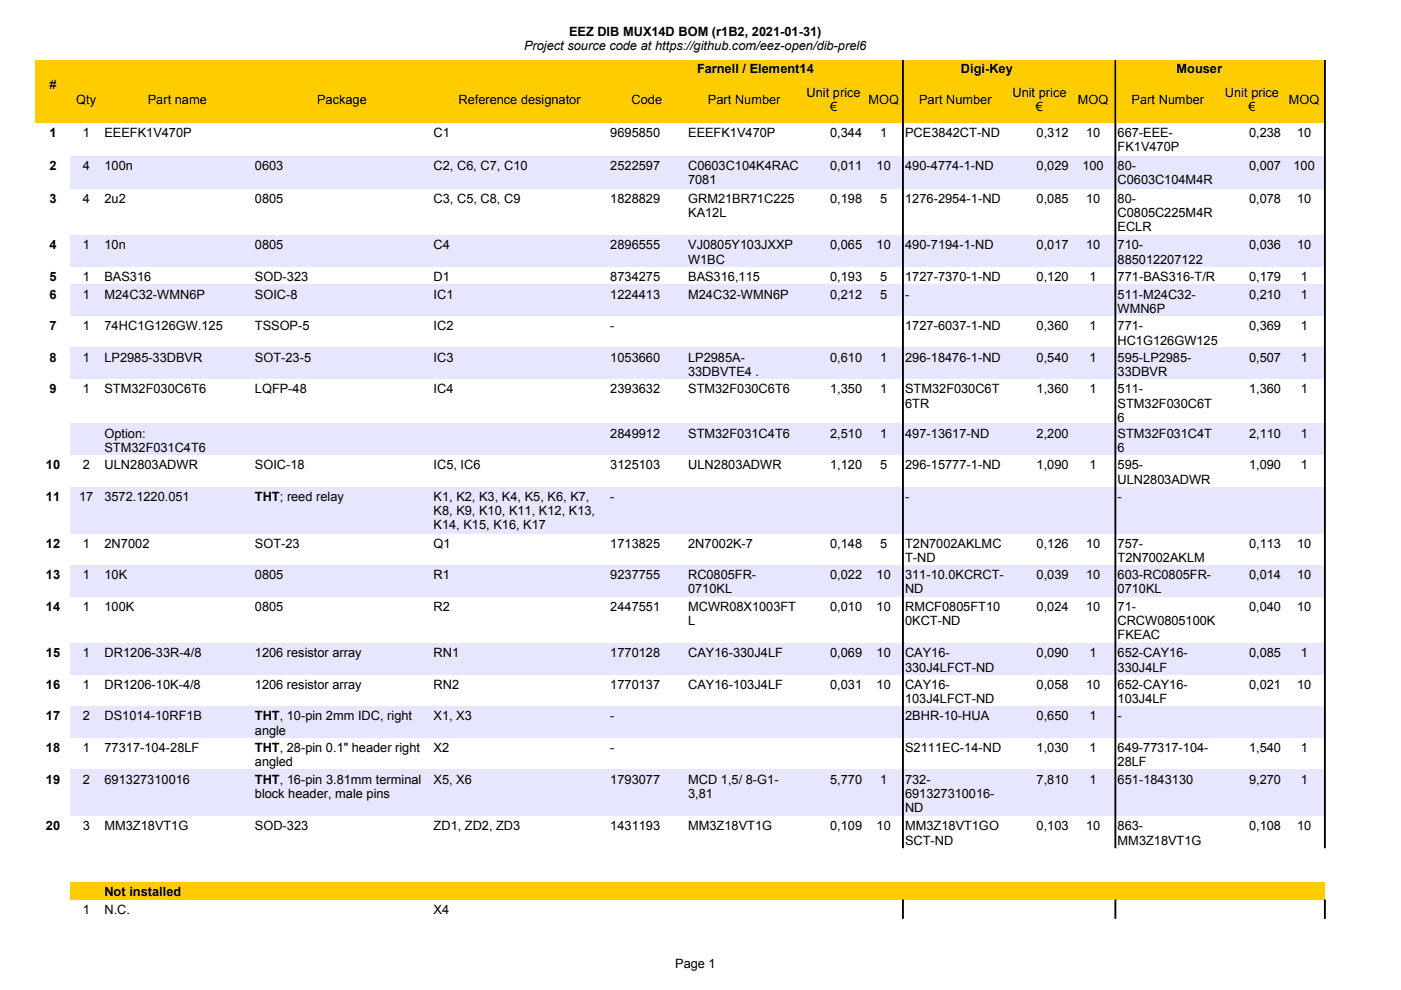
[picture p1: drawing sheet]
<svg xmlns="http://www.w3.org/2000/svg" width="297mm" height="210mm" viewBox="0 0 297 210" stroke-linecap="round" stroke-linejoin="round" font-family="sans-serif">
<defs><g id="words">
<g font-size="2.7">
<text x="111.1" y="10.6">Project source code at https://github.com/eez-open/dib-prel6</text>
<text x="120.6" y="7.5">EEZ DIB MUX14D BOM (r1B2, 2021-01-31)</text>
<text x="147.8" y="15.4">Farnell / Element14</text>
<text x="203.7" y="15.4">Digi-Key</text>
<text x="249.4" y="15.4">Mouser</text>
<text x="10.5" y="18.9">#</text>
<text x="16.2" y="22">Qty</text>
<text x="31.3" y="22">Part name</text>
<text x="67.2" y="22">Package</text>
<text x="97.2" y="22">Reference designator</text>
<text x="133.9" y="22">Code</text>
<text x="150.1" y="22">Part Number</text>
<text x="171" y="20.5">Unit price</text>
<text x="176" y="23.5">€</text>
<text x="184.1" y="22">MOQ</text>
<text x="194.9" y="22">Part Number</text>
<text x="214.7" y="20.5">Unit price</text>
<text x="219.6" y="23.5">€</text>
<text x="228.5" y="22">MOQ</text>
<text x="239.9" y="22">Part Number</text>
<text x="259.7" y="20.5">Unit price</text>
<text x="264.7" y="23.5">€</text>
<text x="273.3" y="22">MOQ</text>
<text x="10.5" y="29">1</text>
<text x="17.5" y="29">1</text>
<text x="22.2" y="29">EEEFK1V470P</text>
<text x="91.9" y="29">C1</text>
<text x="129.4" y="29">9695850</text>
<text x="145.9" y="29">EEEFK1V470P</text>
<text x="176" y="29">0,344</text>
<text x="186.6" y="29">1</text>
<text x="191.9" y="29">PCE3842CT-ND</text>
<text x="219.8" y="29">0,312</text>
<text x="230.3" y="29">10</text>
<text x="237" y="29">667-EEE-</text>
<text x="264.8" y="29">0,238</text>
<text x="275" y="29">10</text>
<text x="237" y="32.1">FK1V470P</text>
<text x="10.5" y="36">2</text>
<text x="17.5" y="36">4</text>
<text x="22.2" y="36">100n</text>
<text x="54" y="36">0603</text>
<text x="91.9" y="36">C2, C6, C7, C10</text>
<text x="129.4" y="36">2522597</text>
<text x="145.9" y="36">C0603C104K4RAC</text>
<text x="145.9" y="39.1">7081</text>
<text x="176" y="36">0,011</text>
<text x="185.8" y="36">10</text>
<text x="191.9" y="36">490-4774-1-ND</text>
<text x="219.8" y="36">0,029</text>
<text x="229.5" y="36">100</text>
<text x="237" y="36">80-</text>
<text x="237" y="39.1">C0603C104M4R</text>
<text x="264.8" y="36">0,007</text>
<text x="274.2" y="36">100</text>
<text x="10.5" y="43">3</text>
<text x="17.5" y="43">4</text>
<text x="22.2" y="43">2u2</text>
<text x="54" y="43">0805</text>
<text x="91.9" y="43">C3, C5, C8, C9</text>
<text x="129.4" y="43">1828829</text>
<text x="145.9" y="43">GRM21BR71C225</text>
<text x="145.9" y="46">KA12L</text>
<text x="176" y="43">0,198</text>
<text x="186.6" y="43">5</text>
<text x="191.9" y="43">1276-2954-1-ND</text>
<text x="219.8" y="43">0,085</text>
<text x="230.3" y="43">10</text>
<text x="237" y="43">80-</text>
<text x="237" y="46">C0805C225M4R</text>
<text x="264.8" y="43">0,078</text>
<text x="275" y="43">10</text>
<text x="10.5" y="52.9">4</text>
<text x="17.5" y="52.9">1</text>
<text x="22.2" y="52.9">10n</text>
<text x="54" y="52.9">0805</text>
<text x="91.9" y="52.9">C4</text>
<text x="129.4" y="52.9">2896555</text>
<text x="145.9" y="52.9">VJ0805Y103JXXP</text>
<text x="176" y="52.9">0,065</text>
<text x="185.8" y="52.9">10</text>
<text x="191.9" y="52.9">490-7194-1-ND</text>
<text x="219.8" y="52.9">0,017</text>
<text x="230.3" y="52.9">10</text>
<text x="237" y="49">ECLR</text>
<text x="237" y="52.9">710-</text>
<text x="264.8" y="52.9">0,036</text>
<text x="275" y="52.9">10</text>
<text x="10.5" y="59.6">5</text>
<text x="17.5" y="59.6">1</text>
<text x="22.2" y="59.6">BAS316</text>
<text x="54" y="59.6">SOD-323</text>
<text x="91.9" y="59.6">D1</text>
<text x="129.4" y="59.6">8734275</text>
<text x="145.9" y="59.6">BAS316,115</text>
<text x="145.9" y="55.9">W1BC</text>
<text x="176" y="59.6">0,193</text>
<text x="186.6" y="59.6">5</text>
<text x="191.9" y="59.6">1727-7370-1-ND</text>
<text x="219.8" y="59.6">0,120</text>
<text x="231" y="59.6">1</text>
<text x="237" y="59.6">771-BAS316-T/R</text>
<text x="237" y="55.9">885012207122</text>
<text x="264.8" y="59.6">0,179</text>
<text x="275.8" y="59.6">1</text>
<text x="10.5" y="63.3">6</text>
<text x="17.5" y="63.3">1</text>
<text x="22.2" y="63.3">M24C32-WMN6P</text>
<text x="54" y="63.3">SOIC-8</text>
<text x="91.9" y="63.3">IC1</text>
<text x="129.4" y="63.3">1224413</text>
<text x="145.9" y="63.3">M24C32-WMN6P</text>
<text x="176" y="63.3">0,212</text>
<text x="186.6" y="63.3">5</text>
<text x="191.9" y="63.3">-</text>
<text x="237" y="63.3">511-M24C32-</text>
<text x="264.8" y="63.3">0,210</text>
<text x="275.8" y="63.3">1</text>
<text x="10.5" y="70">7</text>
<text x="17.5" y="70">1</text>
<text x="22.2" y="70">74HC1G126GW.125</text>
<text x="54" y="70">TSSOP-5</text>
<text x="91.9" y="70">IC2</text>
<text x="129.4" y="70">-</text>
<text x="191.9" y="70">1727-6037-1-ND</text>
<text x="219.8" y="70">0,360</text>
<text x="231" y="70">1</text>
<text x="237" y="66.4">WMN6P</text>
<text x="237" y="70">771-</text>
<text x="264.8" y="70">0,369</text>
<text x="275.8" y="70">1</text>
<text x="10.5" y="76.7">8</text>
<text x="17.5" y="76.7">1</text>
<text x="22.2" y="76.7">LP2985-33DBVR</text>
<text x="54" y="76.7">SOT-23-5</text>
<text x="91.9" y="76.7">IC3</text>
<text x="129.4" y="76.7">1053660</text>
<text x="145.9" y="76.7">LP2985A-</text>
<text x="176" y="76.7">0,610</text>
<text x="186.6" y="76.7">1</text>
<text x="191.9" y="76.7">296-18476-1-ND</text>
<text x="219.8" y="76.7">0,540</text>
<text x="231" y="76.7">1</text>
<text x="237" y="73.1">HC1G126GW125</text>
<text x="237" y="76.7">595-LP2985-</text>
<text x="264.8" y="76.7">0,507</text>
<text x="275.8" y="76.7">1</text>
<text x="10.5" y="83.4">9</text>
<text x="17.5" y="83.4">1</text>
<text x="22.2" y="83.4">STM32F030C6T6</text>
<text x="54" y="83.4">LQFP-48</text>
<text x="91.9" y="83.4">IC4</text>
<text x="129.4" y="83.4">2393632</text>
<text x="145.9" y="83.4">STM32F030C6T6</text>
<text x="145.9" y="79.7">33DBVTE4 .</text>
<text x="176" y="83.4">1,350</text>
<text x="186.6" y="83.4">1</text>
<text x="191.9" y="83.4">STM32F030C6T</text>
<text x="219.8" y="83.4">1,360</text>
<text x="231" y="83.4">1</text>
<text x="237" y="79.7">33DBVR</text>
<text x="237" y="83.4">511-</text>
<text x="264.8" y="83.4">1,360</text>
<text x="275.8" y="83.4">1</text>
<text x="191.9" y="86.4">6TR</text>
<text x="237" y="86.4">STM32F030C6T</text>
<text x="237" y="89.5">6</text>
<text x="22.2" y="92.8">Option:</text>
<text x="22.2" y="95.8">STM32F031C4T6</text>
<text x="129.4" y="92.8">2849912</text>
<text x="145.9" y="92.8">STM32F031C4T6</text>
<text x="176" y="92.8">2,510</text>
<text x="186.6" y="92.8">1</text>
<text x="191.9" y="92.8">497-13617-ND</text>
<text x="219.8" y="92.8">2,200</text>
<text x="237" y="92.8">STM32F031C4T</text>
<text x="237" y="95.8">6</text>
<text x="264.8" y="92.8">2,110</text>
<text x="275.8" y="92.8">1</text>
<text x="9.7" y="99.5">10</text>
<text x="17.5" y="99.5">2</text>
<text x="22.2" y="99.5">ULN2803ADWR</text>
<text x="54" y="99.5">SOIC-18</text>
<text x="91.9" y="99.5">IC5, IC6</text>
<text x="129.4" y="99.5">3125103</text>
<text x="145.9" y="99.5">ULN2803ADWR</text>
<text x="176" y="99.5">1,120</text>
<text x="186.6" y="99.5">5</text>
<text x="191.9" y="99.5">296-15777-1-ND</text>
<text x="219.8" y="99.5">1,090</text>
<text x="231" y="99.5">1</text>
<text x="237" y="99.5">595-</text>
<text x="264.8" y="99.5">1,090</text>
<text x="275.8" y="99.5">1</text>
<text x="9.7" y="106.2">11</text>
<text x="16.8" y="106.2">17</text>
<text x="22.2" y="106.2">3572.1220.051</text>
<text x="54" y="106.2">THT; reed relay</text>
<text x="91.9" y="106.2">K1, K2, K3, K4, K5, K6, K7,</text>
<text x="129.4" y="106.2">-</text>
<text x="191.9" y="106.2">-</text>
<text x="237" y="106.2">-</text>
<text x="237" y="102.5">ULN2803ADWR</text>
<text x="91.9" y="109.2">K8, K9, K10, K11, K12, K13,</text>
<text x="91.9" y="112.3">K14, K15, K16, K17</text>
<text x="9.7" y="116.1">12</text>
<text x="17.5" y="116.1">1</text>
<text x="22.2" y="116.1">2N7002</text>
<text x="54" y="116.1">SOT-23</text>
<text x="91.9" y="116.1">Q1</text>
<text x="129.4" y="116.1">1713825</text>
<text x="145.9" y="116.1">2N7002K-7</text>
<text x="176" y="116.1">0,148</text>
<text x="186.6" y="116.1">5</text>
<text x="191.9" y="116.1">T2N7002AKLMC</text>
<text x="191.9" y="119.1">T-ND</text>
<text x="219.8" y="116.1">0,126</text>
<text x="230.3" y="116.1">10</text>
<text x="237" y="116.1">757-</text>
<text x="237" y="119.1">T2N7002AKLM</text>
<text x="264.8" y="116.1">0,113</text>
<text x="275" y="116.1">10</text>
<text x="9.7" y="122.8">13</text>
<text x="17.5" y="122.8">1</text>
<text x="22.2" y="122.8">10K</text>
<text x="54" y="122.8">0805</text>
<text x="91.9" y="122.8">R1</text>
<text x="129.4" y="122.8">9237755</text>
<text x="145.9" y="122.8">RC0805FR-</text>
<text x="145.9" y="125.8">0710KL</text>
<text x="176" y="122.8">0,022</text>
<text x="185.8" y="122.8">10</text>
<text x="191.9" y="122.8">311-10.0KCRCT-</text>
<text x="191.9" y="125.8">ND</text>
<text x="219.8" y="122.8">0,039</text>
<text x="230.3" y="122.8">10</text>
<text x="237" y="122.8">603-RC0805FR-</text>
<text x="237" y="125.8">0710KL</text>
<text x="264.8" y="122.8">0,014</text>
<text x="275" y="122.8">10</text>
<text x="9.7" y="129.5">14</text>
<text x="17.5" y="129.5">1</text>
<text x="22.2" y="129.5">100K</text>
<text x="54" y="129.5">0805</text>
<text x="91.9" y="129.5">R2</text>
<text x="129.4" y="129.5">2447551</text>
<text x="145.9" y="129.5">MCWR08X1003FT</text>
<text x="176" y="129.5">0,010</text>
<text x="185.8" y="129.5">10</text>
<text x="191.9" y="129.5">RMCF0805FT10</text>
<text x="219.8" y="129.5">0,024</text>
<text x="230.3" y="129.5">10</text>
<text x="237" y="129.5">71-</text>
<text x="264.8" y="129.5">0,040</text>
<text x="275" y="129.5">10</text>
<text x="145.9" y="132.5">L</text>
<text x="191.9" y="132.5">0KCT-ND</text>
<text x="237" y="132.5">CRCW0805100K</text>
<text x="237" y="135.5">FKEAC</text>
<text x="9.7" y="139.4">15</text>
<text x="17.5" y="139.4">1</text>
<text x="22.2" y="139.4">DR1206-33R-4/8</text>
<text x="54" y="139.4">1206 resistor array</text>
<text x="91.9" y="139.4">RN1</text>
<text x="129.4" y="139.4">1770128</text>
<text x="145.9" y="139.4">CAY16-330J4LF</text>
<text x="176" y="139.4">0,069</text>
<text x="185.8" y="139.4">10</text>
<text x="191.9" y="139.4">CAY16-</text>
<text x="191.9" y="142.4">330J4LFCT-ND</text>
<text x="219.8" y="139.4">0,090</text>
<text x="231" y="139.4">1</text>
<text x="237" y="139.4">652-CAY16-</text>
<text x="237" y="142.4">330J4LF</text>
<text x="264.8" y="139.4">0,085</text>
<text x="275.8" y="139.4">1</text>
<text x="9.7" y="146.1">16</text>
<text x="17.5" y="146.1">1</text>
<text x="22.2" y="146.1">DR1206-10K-4/8</text>
<text x="54" y="146.1">1206 resistor array</text>
<text x="91.9" y="146.1">RN2</text>
<text x="129.4" y="146.1">1770137</text>
<text x="145.9" y="146.1">CAY16-103J4LF</text>
<text x="176" y="146.1">0,031</text>
<text x="185.8" y="146.1">10</text>
<text x="191.9" y="146.1">CAY16-</text>
<text x="191.9" y="149.1">103J4LFCT-ND</text>
<text x="219.8" y="146.1">0,058</text>
<text x="230.3" y="146.1">10</text>
<text x="237" y="146.1">652-CAY16-</text>
<text x="237" y="149.1">103J4LF</text>
<text x="264.8" y="146.1">0,021</text>
<text x="275" y="146.1">10</text>
<text x="9.7" y="152.8">17</text>
<text x="17.5" y="152.8">2</text>
<text x="22.2" y="152.8">DS1014-10RF1B</text>
<text x="54" y="152.8">THT, 10-pin 2mm IDC, right</text>
<text x="54" y="155.8">angle</text>
<text x="91.9" y="152.8">X1, X3</text>
<text x="129.4" y="152.8">-</text>
<text x="191.9" y="152.8">2BHR-10-HUA</text>
<text x="219.8" y="152.8">0,650</text>
<text x="231" y="152.8">1</text>
<text x="237" y="152.8">-</text>
<text x="9.7" y="159.4">18</text>
<text x="17.5" y="159.4">1</text>
<text x="22.2" y="159.4">77317-104-28LF</text>
<text x="54" y="159.4">THT, 28-pin 0.1&quot; header right</text>
<text x="91.9" y="159.4">X2</text>
<text x="129.4" y="159.4">-</text>
<text x="191.9" y="159.4">S2111EC-14-ND</text>
<text x="219.8" y="159.4">1,030</text>
<text x="231" y="159.4">1</text>
<text x="237" y="159.4">649-77317-104-</text>
<text x="264.8" y="159.4">1,540</text>
<text x="275.8" y="159.4">1</text>
<text x="9.7" y="166.1">19</text>
<text x="17.5" y="166.1">2</text>
<text x="22.2" y="166.1">691327310016</text>
<text x="54" y="162.5">angled</text>
<text x="54" y="166.1">THT, 16-pin 3.81mm terminal</text>
<text x="91.9" y="166.1">X5, X6</text>
<text x="129.4" y="166.1">1793077</text>
<text x="145.9" y="166.1">MCD 1,5/ 8-G1-</text>
<text x="176" y="166.1">5,770</text>
<text x="186.6" y="166.1">1</text>
<text x="191.9" y="166.1">732-</text>
<text x="219.8" y="166.1">7,810</text>
<text x="231" y="166.1">1</text>
<text x="237" y="166.1">651-1843130</text>
<text x="237" y="162.5">28LF</text>
<text x="264.8" y="166.1">9,270</text>
<text x="275.8" y="166.1">1</text>
<text x="54" y="169.2">block header, male pins</text>
<text x="145.9" y="169.2">3,81</text>
<text x="191.9" y="169.2">691327310016-</text>
<text x="191.9" y="172.2">ND</text>
<text x="9.7" y="176">20</text>
<text x="17.5" y="176">3</text>
<text x="22.2" y="176">MM3Z18VT1G</text>
<text x="54" y="176">SOD-323</text>
<text x="91.9" y="176">ZD1, ZD2, ZD3</text>
<text x="129.4" y="176">1431193</text>
<text x="145.9" y="176">MM3Z18VT1G</text>
<text x="176" y="176">0,109</text>
<text x="185.8" y="176">10</text>
<text x="191.9" y="176">MM3Z18VT1GO</text>
<text x="191.9" y="179.1">SCT-ND</text>
<text x="219.8" y="176">0,103</text>
<text x="230.3" y="176">10</text>
<text x="237" y="176">863-</text>
<text x="237" y="179.1">MM3Z18VT1G</text>
<text x="264.8" y="176">0,108</text>
<text x="275" y="176">10</text>
<text x="22.2" y="189.9">Not installed</text>
<text x="17.5" y="193.8">1</text>
<text x="22.2" y="193.8">N.C.</text>
<text x="91.9" y="193.8">X4</text>
<text x="143.2" y="205.3">Page 1</text>
</g>
</g></defs>
<path d="M7.6 12.8h273.3v13.2h-273.3z" fill-rule="evenodd" fill="#fc0"/>
<g fill="#e6e6ff">
<path d="M14.9 33h266v7h-266z" fill-rule="evenodd"/>
<path d="M14.9 49.9h266v6.7h-266z" fill-rule="evenodd"/>
<path d="M14.9 60.4h266v6.6h-266z" fill-rule="evenodd"/>
<path d="M14.9 73.7h266v6.7h-266z" fill-rule="evenodd"/>
<path d="M14.9 89.8h266v6.7h-266z" fill-rule="evenodd"/>
<path d="M14.9 103.2h266v9.9h-266z" fill-rule="evenodd"/>
<path d="M14.9 119.8h266v6.7h-266z" fill-rule="evenodd"/>
<path d="M14.9 136.4h266v6.7h-266z" fill-rule="evenodd"/>
<path d="M14.9 149.8h266v6.6h-266z" fill-rule="evenodd"/>
<path d="M14.9 163.2h266v9.8h-266z" fill-rule="evenodd"/>
</g>
<path d="M14.9 187.1h266v3.7h-266z" fill-rule="evenodd" fill="#fc0"/>
<g fill="#000" stroke="#000" stroke-width=".21">
<path d="M191.3 12.8h.2v166.9h-.2z" fill-rule="evenodd"/>
<path d="M236.4 12.8h.2v166.9h-.2z" fill-rule="evenodd"/>
<path d="M280.8 12.8h.2v166.9h-.2z" fill-rule="evenodd"/>
<path d="M191.3 190.8h.2v3.9h-.2z" fill-rule="evenodd"/>
<path d="M236.4 190.8h.2v3.9h-.2z" fill-rule="evenodd"/>
<path d="M280.8 190.8h.2v3.9h-.2z" fill-rule="evenodd"/>
</g>
<use href="#words"/>
</svg>
